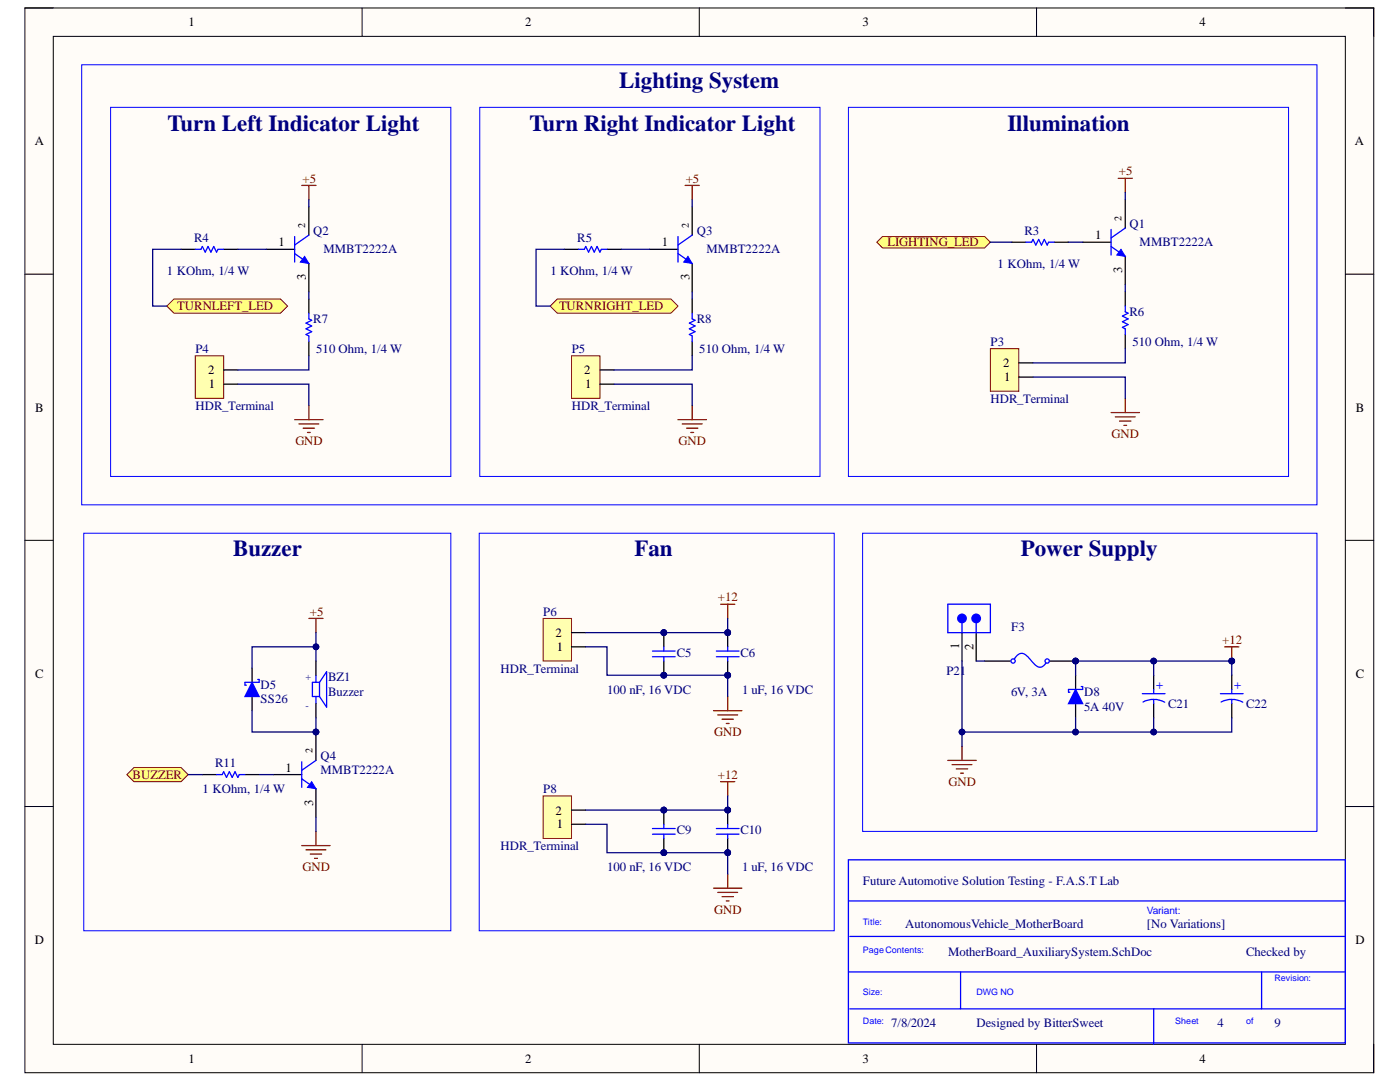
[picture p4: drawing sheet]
<svg xmlns="http://www.w3.org/2000/svg" width="279mm" height="216mm" viewBox="0 0 279 216" stroke-linecap="round" stroke-linejoin="round" font-family="sans-serif">
<defs><g id="words">
<g font-size="4.6" fill="#000080">
<text x="123.6" y="17.6">Lighting System</text>
<text x="33.4" y="26.1">Turn Left Indicator Light</text>
<text x="105.6" y="26.1">Turn Right Indicator Light</text>
<text x="201" y="26.1">Illumination</text>
<text x="46.5" y="111">Buzzer</text>
<text x="126.6" y="111">Fan</text>
<text x="203.8" y="111">Power Supply</text>
</g>
<g font-size="2.5">
<text x="37.6" y="5.2">1</text>
<text x="104.8" y="5.2">2</text>
<text x="172.1" y="5.2">3</text>
<text x="239.4" y="5.2">4</text>
<text x="6.9" y="29">A</text>
<text x="270.4" y="29">A</text>
<text x="218.6" y="47.8">1</text>
<text x="55.6" y="49.1">1</text>
<text x="132.1" y="49.1">1</text>
<text x="61.1" y="55.9" transform="rotate(-90 61.1 55.9)">3</text>
<text x="137.6" y="55.9" transform="rotate(-90 137.6 55.9)">3</text>
<text x="224" y="54.5" transform="rotate(-90 224 54.5)">3</text>
<text x="41.5" y="74.7">2</text>
<text x="41.7" y="77.5">1</text>
<text x="116.6" y="74.7">2</text>
<text x="116.8" y="77.5">1</text>
<text x="200.2" y="73.2">2</text>
<text x="200.4" y="76.1">1</text>
<text x="7" y="82.1">B</text>
<text x="270.6" y="82.1">B</text>
<text x="110.9" y="127.1">2</text>
<text x="111.1" y="129.9">1</text>
<text x="191.4" y="129.5" transform="rotate(-90 191.4 129.5)">1</text>
<text x="194.3" y="129.6" transform="rotate(-90 194.3 129.6)">2</text>
<text x="7" y="135.2">C</text>
<text x="270.6" y="135.2">C</text>
<text x="57" y="154">1</text>
<text x="62.5" y="160.7" transform="rotate(-90 62.5 160.7)">3</text>
<text x="110.9" y="162.5">2</text>
<text x="111.1" y="165.3">1</text>
<text x="6.9" y="188.3">D</text>
<text x="270.5" y="188.3">D</text>
<text x="37.6" y="212.1">1</text>
<text x="104.8" y="212.1">2</text>
<text x="172.1" y="212.1">3</text>
<text x="239.4" y="212.1">4</text>
</g>
<g font-size="2.5" fill="#800000">
<text x="223.3" y="35">+5</text>
<text x="60.4" y="36.5">+5</text>
<text x="136.9" y="36.5">+5</text>
<text x="177.1" y="49.1">LIGHTING_LED</text>
<text x="35.4" y="61.9">TURNLEFT_LED</text>
<text x="111.6" y="61.9">TURNRIGHT_LED</text>
<text x="59" y="88.8">GND</text>
<text x="135.4" y="88.8">GND</text>
<text x="221.9" y="87.4">GND</text>
<text x="143.3" y="120">+12</text>
<text x="61.8" y="122.9">+5</text>
<text x="243.9" y="128.5">+12</text>
<text x="142.5" y="146.9">GND</text>
<text x="26.5" y="155.4">BUZZER</text>
<text x="143.3" y="155.4">+12</text>
<text x="189.3" y="156.9">GND</text>
<text x="60.4" y="173.9">GND</text>
<text x="142.5" y="182.3">GND</text>
</g>
<g font-size="2.5" fill="#000080">
<text x="62.5" y="46.9">Q2</text>
<text x="139.1" y="46.9">Q3</text>
<text x="204.4" y="46.9">R3</text>
<text x="225.4" y="45.4">Q1</text>
<text x="38.7" y="48.3">R4</text>
<text x="64.5" y="50.6">MMBT2222A</text>
<text x="115.2" y="48.3">R5</text>
<text x="141" y="50.6">MMBT2222A</text>
<text x="199.1" y="53.4">1 KOhm, 1/4 W</text>
<text x="227.4" y="49.1">MMBT2222A</text>
<text x="33.3" y="54.8">1 KOhm, 1/4 W</text>
<text x="109.9" y="54.8">1 KOhm, 1/4 W</text>
<text x="62.5" y="64.4">R7</text>
<text x="139.1" y="64.4">R8</text>
<text x="225.4" y="63.1">R6</text>
<text x="39" y="70.4">P4</text>
<text x="63.1" y="70.4">510 Ohm, 1/4 W</text>
<text x="114.1" y="70.4">P5</text>
<text x="139.6" y="70.4">510 Ohm, 1/4 W</text>
<text x="197.7" y="69">P3</text>
<text x="226" y="69">510 Ohm, 1/4 W</text>
<text x="39" y="81.8">HDR_Terminal</text>
<text x="114.1" y="81.8">HDR_Terminal</text>
<text x="197.7" y="80.3">HDR_Terminal</text>
<text x="108.4" y="122.9">P6</text>
<text x="201.8" y="125.9">F3</text>
<text x="135.1" y="131.1">C5</text>
<text x="147.8" y="131.1">C6</text>
<text x="52" y="137.6">D5</text>
<text x="65.5" y="136">BZ1</text>
<text x="99.9" y="134.2">HDR_Terminal</text>
<text x="188.9" y="134.7">P21</text>
<text x="52" y="140.4">SS26</text>
<text x="65.5" y="138.8">Buzzer</text>
<text x="121.2" y="138.4">100 nF, 16 VDC</text>
<text x="148.1" y="138.4">1 uF, 16 VDC</text>
<text x="201.8" y="138.9">6V, 3A</text>
<text x="216.4" y="138.9">D8</text>
<text x="216.4" y="141.8">5A 40V</text>
<text x="233.1" y="141.2">C21</text>
<text x="248.7" y="141.2">C22</text>
<text x="43" y="153.1">R11</text>
<text x="63.9" y="151.6">Q4</text>
<text x="63.9" y="154.5">MMBT2222A</text>
<text x="40.4" y="158.2">1 KOhm, 1/4 W</text>
<text x="108.4" y="158.2">P8</text>
<text x="135.1" y="166.4">C9</text>
<text x="147.8" y="166.4">C10</text>
<text x="99.9" y="169.5">HDR_Terminal</text>
<text x="121.2" y="173.9">100 nF, 16 VDC</text>
<text x="148.1" y="173.9">1 uF, 16 VDC</text>
<text x="172.2" y="176.6">Future Automotive Solution Testing - F.A.S.T Lab</text>
<text x="180.7" y="185.2">AutonomousVehicle_MotherBoard</text>
<text x="228.9" y="185.2">[No Variations]</text>
<text x="189.2" y="190.9">MotherBoard_AuxiliarySystem.SchDoc</text>
<text x="248.7" y="190.9">Checked by</text>
<text x="177.9" y="205">7/8/2024</text>
<text x="194.9" y="205">Designed by BitterSweet</text>
<text x="243" y="205">4</text>
<text x="254.3" y="205">9</text>
</g>
<g font-size="2.5" fill="#00f">
<text x="230.8" y="136.1" transform="rotate(90 230.8 136.1)">+</text>
<text x="246.4" y="136.1" transform="rotate(90 246.4 136.1)">+</text>
</g>
<g font-size="2">
<text x="60.9" y="45.5" transform="rotate(-90 60.9 45.5)">2</text>
<text x="137.4" y="45.5" transform="rotate(-90 137.4 45.5)">2</text>
<text x="223.8" y="44.1" transform="rotate(-90 223.8 44.1)">2</text>
<text x="62.3" y="150.3" transform="rotate(-90 62.3 150.3)">2</text>
</g>
<g font-size="2" fill="#000080">
<text x="61" y="135.7">+</text>
<text x="61" y="141.4">-</text>
</g>
<text font-size="2" fill="#00f" x="228.9" y="182.4">Variant:</text>
<g font-size="1.8" fill="#00f">
<text x="172.2" y="184.5">Title:</text>
<text x="172.2" y="190.2">PageContents:</text>
<text x="254.3" y="195.8">Revision:</text>
<text x="172.2" y="198.6">Size:</text>
<text x="194.9" y="198.6">DWG NO</text>
<text x="172.2" y="204.3">Date:</text>
<text x="234.5" y="204.3">Sheet</text>
<text x="248.7" y="204.3">of</text>
</g>
</g></defs>
<path d="M5 1.6h269.2v212.5h-269.2z" fill-rule="evenodd" fill="#fffcf8"/>
<path d="M5 1.6h269.2v212.5h-269.2z" fill="none" stroke="#000" stroke-width=".2"/>
<path d="M10.6 7.3h257.9v201.1h-257.9z" fill-rule="evenodd" fill="#fffcf8"/>
<g fill="none" stroke="#000" stroke-width=".2">
<path d="M5 1.6h5.6M10.6 7.3h257.9v201.1h-257.9zM72.3 1.6v5.7M139.6 1.6v5.7M206.9 1.6v5.7M268.5 1.6h5.7v5.7M5 54.7h5.6M268.5 54.7h5.7M5 107.8h5.6M268.5 107.8h5.7M5 160.9h5.6M268.5 160.9h5.7"/>
<path d="M72.3 208.4v5.7M139.6 208.4v5.7M206.9 208.4v5.7M274.2 208.4v5.7"/>
</g>
<path d="M16.3 12.9h246.5v87.8h-246.5zM22.1 21.4h67.9v73.7h-67.9zM95.7 21.4h67.9v73.7h-67.9zM169.3 21.4h87.9v73.7h-87.9zM16.7 106.4h73.3v79.3h-73.3zM95.6 106.4h70.9v79.3h-70.9z" fill="none" stroke="#00f" stroke-width=".2"/>
<path d="M53.1 49.7h5.7M61.6 41.2v5.7M61.6 52.6v5.6" fill="none" stroke="#000" stroke-width=".25"/>
<path d="M58.8 50.6l2.8 2M58.8 47.2v5.1M61.6 46.9l-2.8 2" fill="none" stroke="#00f" stroke-width=".25"/>
<path d="M60.8 51.2l.8 1.4-1.7-.3z" fill="#00f"/>
<path d="M60.8 51.2l.8 1.4-1.7-.3z" fill="none" stroke="#00f" stroke-width=".2"/>
<circle cx="63.1" cy="146.1" r=".57" fill="#000080"/>
<circle cx="63.1" cy="146.1" r=".57" fill="none" stroke="#000080" stroke-width=".2"/>
<path d="M63.1 146.1v5.6" fill="none" stroke="#000" stroke-width=".25"/>
<circle cx="63.1" cy="146.1" r=".57" fill="#000080"/>
<circle cx="63.1" cy="146.1" r=".57" fill="none" stroke="#000080" stroke-width=".2"/>
<path d="M54.6 154.6h5.6M63.1 157.4v5.7" fill="none" stroke="#000" stroke-width=".25"/>
<path d="M60.2 155.4l2.9 2M60.2 152v5.1M63.1 151.7l-2.9 2" fill="none" stroke="#00f" stroke-width=".25"/>
<path d="M62.2 156l.9 1.4-1.7-.3z" fill="#00f"/>
<path d="M62.2 156l.9 1.4-1.7-.3z" fill="none" stroke="#00f" stroke-width=".2"/>
<path d="M36.1 49.7h2.9M44.6 49.7h2.9M61.6 59.7v2.8M61.6 68.2v2.8" fill="none" stroke="#000" stroke-width=".25"/>
<path d="M39 49.7h1.1l.3-.5 .6 1.1 .5-1.1 .6 1.1 .6-1.1 .5 1.1 .3-.6h1.1M61.6 62.5v1.1l.6 .3-1.1 .6 1.1 .5-1.1 .6 1.1 .6-1.1 .5 .5 .3v1.2" fill="none" stroke="#00f" stroke-width=".25"/>
<path d="M60.2 37h2.9M61.6 37v2.8M58.8 83.7h5.7M59.7 84.6h3.9M60.5 85.4h2.3M61.4 86.3h.5M61.6 80.9v2.8" fill="none" stroke="#800000" stroke-width=".25"/>
<path d="M33.3 61.1l1.4-1.4h21.3l1.4 1.4-1.4 1.4h-21.3z" fill-rule="evenodd" fill="#ffff80"/>
<path d="M33.3 61.1l1.4-1.4h21.3l1.4 1.4-1.4 1.4h-21.3z" fill="none" stroke="#800000" stroke-width=".2"/>
<path d="M129.6 49.7h5.7M138.1 41.2v5.7M138.1 52.6v5.6" fill="none" stroke="#000" stroke-width=".25"/>
<path d="M135.3 50.6l2.8 2M135.3 47.2v5.1M138.1 46.9l-2.8 2" fill="none" stroke="#00f" stroke-width=".25"/>
<path d="M137.3 51.2l.8 1.4-1.7-.3z" fill="#00f"/>
<path d="M137.3 51.2l.8 1.4-1.7-.3z" fill="none" stroke="#00f" stroke-width=".2"/>
<path d="M112.6 49.7h2.9M121.1 49.7h2.9M138.1 59.7v2.8M138.1 68.2v2.8" fill="none" stroke="#000" stroke-width=".25"/>
<path d="M115.5 49.7h1.1l.3-.5 .6 1.1 .5-1.1 .6 1.1 .6-1.1 .5 1.1 .3-.6h1.1M138.1 62.5v1.1l.6 .3-1.1 .6 1.1 .5-1.1 .6 1.1 .6-1.1 .5 .5 .3v1.2" fill="none" stroke="#00f" stroke-width=".25"/>
<path d="M136.7 37h2.9M138.1 37v2.8M135.3 83.7h5.7M136.2 84.6h3.9M137 85.4h2.3M137.9 86.3h.5M138.1 80.9v2.8" fill="none" stroke="#800000" stroke-width=".25"/>
<path d="M109.8 61.1l1.4-1.4h22.7l1.4 1.4-1.4 1.4h-22.7z" fill-rule="evenodd" fill="#ffff80"/>
<path d="M109.8 61.1l1.4-1.4h22.7l1.4 1.4-1.4 1.4h-22.7z" fill="none" stroke="#800000" stroke-width=".2"/>
<path d="M224.6 39.8v5.7M216.1 48.3h5.6M224.6 51.2v5.6" fill="none" stroke="#000" stroke-width=".25"/>
<path d="M221.7 49.2l2.9 2M221.7 45.8v5.1M224.6 45.5l-2.9 2" fill="none" stroke="#00f" stroke-width=".25"/>
<path d="M223.7 49.7l.9 1.5-1.7-.3z" fill="#00f"/>
<path d="M223.7 49.7l.9 1.5-1.7-.3z" fill="none" stroke="#00f" stroke-width=".2"/>
<path d="M201.9 48.3h2.8M210.4 48.3h2.8M224.6 58.2v2.9M224.6 66.7v2.9M50.3 133.3v2.8M50.3 139v2.8M63.1 131.9v2.8M63.1 140.4v2.8" fill="none" stroke="#000" stroke-width=".25"/>
<path d="M204.7 48.3h1.2l.3-.5 .5 1.1 .6-1.1 .5 1.1 .6-1.1 .6 1.1 .3-.6h1.1M224.6 61.1v1.1l.5 .3-1.1 .6 1.1 .5-1.1 .6 1.1 .6-1.1 .5 .6 .3v1.1M63.1 134.7v1.4M63.1 139v1.4M63.8 136.1h-1.5v2.9h1.5M63.8 136.1v2.9M63.8 136.1l1.4-2.1v7.1l-1.4-2.1" fill="none" stroke="#00f" stroke-width=".25"/>
<path d="M223.2 35.6h2.8M224.6 35.6v2.8M224.6 79.5v2.8M221.7 82.3h5.7M222.6 83.2h4M223.4 84h2.3M224.3 84.9h.5" fill="none" stroke="#800000" stroke-width=".25"/>
<path d="M50.3 136.1l1.4 2.9h-2.8z" fill="#00f"/>
<path d="M50.3 136.1l1.4 2.9h-2.8zM51.4 135.6h.3v.5h-2.8v.6h.3M43.2 154.6h1.2l.2-.6 .6 1.1 .6-1.1 .5 1.1 .6-1.1 .6 1.1 .3-.5h1.1" fill="none" stroke="#00f" stroke-width=".25"/>
<path d="M40.4 154.6h2.8M48.9 154.6h2.8" fill="none" stroke="#000" stroke-width=".25"/>
<path d="M61.6 123.4h2.9M63.1 123.4v2.8M60.2 168.7h5.7M61.1 169.6h3.9M61.9 170.4h2.3M62.8 171.3h.5M63.1 165.9v2.8" fill="none" stroke="#800000" stroke-width=".25"/>
<path d="M25.3 154.6l1.4-1.5h9.4l1.5 1.5-1.5 1.4h-9.4z" fill-rule="evenodd" fill="#ffff80"/>
<path d="M25.3 154.6l1.4-1.5h9.4l1.5 1.5-1.5 1.4h-9.4z" fill="none" stroke="#800000" stroke-width=".2"/>
<path d="M39 71h5.6v8.5h-5.6z" fill-rule="evenodd" fill="#ffffb0"/>
<path d="M39 71h5.6v8.5h-5.6z" fill="none" stroke="#800000" stroke-width=".2"/>
<path d="M44.6 76.7h2.9M44.6 73.8h2.9" fill="none" stroke="#000" stroke-width=".25"/>
<path d="M114.1 71h5.6v8.5h-5.6z" fill-rule="evenodd" fill="#ffffb0"/>
<path d="M114.1 71h5.6v8.5h-5.6z" fill="none" stroke="#800000" stroke-width=".2"/>
<path d="M119.7 76.7h2.9M119.7 73.8h2.9" fill="none" stroke="#000" stroke-width=".25"/>
<path d="M197.7 69.6h5.6v8.5h-5.6z" fill-rule="evenodd" fill="#ffffb0"/>
<path d="M197.7 69.6h5.6v8.5h-5.6z" fill="none" stroke="#800000" stroke-width=".2"/>
<path d="M203.3 75.2h2.9M203.3 72.4h2.9" fill="none" stroke="#000" stroke-width=".25"/>
<path d="M108.4 123.4h5.7v8.5h-5.7z" fill-rule="evenodd" fill="#ffffb0"/>
<path d="M108.4 123.4h5.7v8.5h-5.7z" fill="none" stroke="#800000" stroke-width=".2"/>
<path d="M114.1 129.1h2.8M114.1 126.2h2.8" fill="none" stroke="#000" stroke-width=".25"/>
<circle cx="145.2" cy="126.2" r=".57" fill="#000080"/>
<circle cx="145.2" cy="126.2" r=".57" fill="none" stroke="#000080" stroke-width=".2"/>
<circle cx="145.2" cy="134.7" r=".57" fill="#000080"/>
<circle cx="145.2" cy="134.7" r=".57" fill="none" stroke="#000080" stroke-width=".2"/>
<path d="M145.2 126.2v2.9" fill="none" stroke="#000" stroke-width=".25"/>
<circle cx="145.2" cy="126.2" r=".57" fill="#000080"/>
<circle cx="145.2" cy="126.2" r=".57" fill="none" stroke="#000080" stroke-width=".2"/>
<path d="M145.2 131.9v2.8" fill="none" stroke="#000" stroke-width=".25"/>
<circle cx="145.2" cy="134.7" r=".57" fill="#000080"/>
<circle cx="145.2" cy="134.7" r=".57" fill="none" stroke="#000080" stroke-width=".2"/>
<path d="M143 129.9h4.5M143 131h4.5M145.2 129.1v.8M145.2 131v.9" fill="none" stroke="#00f" stroke-width=".25"/>
<circle cx="132.5" cy="126.2" r=".57" fill="#000080"/>
<circle cx="132.5" cy="126.2" r=".57" fill="none" stroke="#000080" stroke-width=".2"/>
<circle cx="132.5" cy="134.7" r=".57" fill="#000080"/>
<circle cx="132.5" cy="134.7" r=".57" fill="none" stroke="#000080" stroke-width=".2"/>
<path d="M132.5 126.2v2.9" fill="none" stroke="#000" stroke-width=".25"/>
<circle cx="132.5" cy="126.2" r=".57" fill="#000080"/>
<circle cx="132.5" cy="126.2" r=".57" fill="none" stroke="#000080" stroke-width=".2"/>
<path d="M132.5 131.9v2.8" fill="none" stroke="#000" stroke-width=".25"/>
<circle cx="132.5" cy="134.7" r=".57" fill="#000080"/>
<circle cx="132.5" cy="134.7" r=".57" fill="none" stroke="#000080" stroke-width=".2"/>
<path d="M130.2 129.9h4.5M130.2 131h4.5M132.5 129.1v.8M132.5 131v.9" fill="none" stroke="#00f" stroke-width=".25"/>
<path d="M143.8 120.6h2.8M145.2 120.6v2.8M145.2 139v2.8M142.4 141.8h5.7M143.2 142.7h4M144.1 143.5h2.3M144.9 144.4h.6" fill="none" stroke="#800000" stroke-width=".25"/>
<path d="M108.4 158.8h5.7v8.5h-5.7z" fill-rule="evenodd" fill="#ffffb0"/>
<path d="M108.4 158.8h5.7v8.5h-5.7z" fill="none" stroke="#800000" stroke-width=".2"/>
<path d="M114.1 164.5h2.8M114.1 161.6h2.8" fill="none" stroke="#000" stroke-width=".25"/>
<circle cx="145.2" cy="161.6" r=".57" fill="#000080"/>
<circle cx="145.2" cy="161.6" r=".57" fill="none" stroke="#000080" stroke-width=".2"/>
<circle cx="145.2" cy="170.1" r=".57" fill="#000080"/>
<circle cx="145.2" cy="170.1" r=".57" fill="none" stroke="#000080" stroke-width=".2"/>
<path d="M145.2 161.6v2.9" fill="none" stroke="#000" stroke-width=".25"/>
<circle cx="145.2" cy="161.6" r=".57" fill="#000080"/>
<circle cx="145.2" cy="161.6" r=".57" fill="none" stroke="#000080" stroke-width=".2"/>
<path d="M145.2 167.3v2.8" fill="none" stroke="#000" stroke-width=".25"/>
<circle cx="145.2" cy="170.1" r=".57" fill="#000080"/>
<circle cx="145.2" cy="170.1" r=".57" fill="none" stroke="#000080" stroke-width=".2"/>
<path d="M143 165.3h4.5M143 166.5h4.5M145.2 164.5v.8M145.2 166.5v.8" fill="none" stroke="#00f" stroke-width=".25"/>
<path d="M143.8 156h2.8M145.2 156v2.8M142.4 177.2h5.7M143.2 178.1h4M144.1 178.9h2.3M145 179.8h.5M145.2 174.4v2.8" fill="none" stroke="#800000" stroke-width=".25"/>
<circle cx="132.5" cy="161.6" r=".57" fill="#000080"/>
<circle cx="132.5" cy="161.6" r=".57" fill="none" stroke="#000080" stroke-width=".2"/>
<circle cx="132.5" cy="170.1" r=".57" fill="#000080"/>
<circle cx="132.5" cy="170.1" r=".57" fill="none" stroke="#000080" stroke-width=".2"/>
<path d="M132.5 161.6v2.9" fill="none" stroke="#000" stroke-width=".25"/>
<circle cx="132.5" cy="161.6" r=".57" fill="#000080"/>
<circle cx="132.5" cy="161.6" r=".57" fill="none" stroke="#000080" stroke-width=".2"/>
<path d="M132.5 167.3v2.8" fill="none" stroke="#000" stroke-width=".25"/>
<circle cx="132.5" cy="170.1" r=".57" fill="#000080"/>
<circle cx="132.5" cy="170.1" r=".57" fill="none" stroke="#000080" stroke-width=".2"/>
<path d="M130.2 165.3h4.5M130.2 166.5h4.5M132.5 164.5v.8M132.5 166.5v.8M169.3 171.6h99.2v36.5h-99.2zM169.3 179.8h99.2M169.3 193.9h99.2M169.6 186.9h98.9M191.7 193.9v7.4M251.8 193.9v7.4M169.6 201.3h98.9M230.2 201.3v7.1" fill="none" stroke="#00f" stroke-width=".25"/>
<path d="M175 48.3l1.1-1.1h20.4l1.2 1.1-1.2 1.2h-20.4z" fill-rule="evenodd" fill="#ffff80"/>
<path d="M175 48.3l1.1-1.1h20.4l1.2 1.1-1.2 1.2h-20.4z" fill="none" stroke="#800000" stroke-width=".2"/>
<circle cx="214.7" cy="131.9" r=".57" fill="#000080"/>
<circle cx="214.7" cy="131.9" r=".57" fill="none" stroke="#000080" stroke-width=".2"/>
<path d="M202.2 131.9a1.9 1.9 0 0 1 2.1-1.5l.8 .6 .8 .9a2.16 2.16 0 0 0 2 1.2l.6-.5 .5-.7" fill="none" stroke="#00f" stroke-width=".25"/>
<path d="M209 131.9h5.7" fill="none" stroke="#000" stroke-width=".25"/>
<circle cx="214.7" cy="131.9" r=".57" fill="#000080"/>
<circle cx="214.7" cy="131.9" r=".57" fill="none" stroke="#000080" stroke-width=".2"/>
<path d="M196.5 131.9h5.7" fill="none" stroke="#000" stroke-width=".25"/>
<circle cx="202.2" cy="131.9" r=".43" fill="#fff"/>
<circle cx="202.2" cy="131.9" r=".43" fill="none" stroke="#00f" stroke-width=".25"/>
<circle cx="209" cy="131.9" r=".43" fill="#fff"/>
<circle cx="209" cy="131.9" r=".43" fill="none" stroke="#00f" stroke-width=".25"/>
<path d="M214.7 134.7v2.9M214.7 140.4v2.8" fill="none" stroke="#000" stroke-width=".25"/>
<path d="M214.7 137.6l1.4 2.8h-2.9z" fill="#00f"/>
<path d="M214.7 137.6l1.4 2.8h-2.9zM215.8 137h.3v.6h-2.9v.5h.3" fill="none" stroke="#00f" stroke-width=".25"/>
<path d="M244.4 129.1h2.8M245.8 129.1v2.8M189.2 151.7h5.6M190 152.6h4M190.8 153.4h2.3M191.7 154.3h.6M192 148.9v2.8" fill="none" stroke="#800000" stroke-width=".25"/>
<circle cx="245.8" cy="131.9" r=".57" fill="#000080"/>
<circle cx="245.8" cy="131.9" r=".57" fill="none" stroke="#000080" stroke-width=".2"/>
<path d="M192 126.2v5.7M194.8 126.2v5.7" fill="none" stroke="#000" stroke-width=".25"/>
<path d="M189.2 120.6h8.5v5.6h-8.5zM192 124.3v1.9M194.8 124.3v1.9" fill="none" stroke="#00f" stroke-width=".25"/>
<circle cx="194.8" cy="123.4" r=".85" fill="#00f"/>
<circle cx="194.8" cy="123.4" r=".85" fill="none" stroke="#00f" stroke-width=".25"/>
<circle cx="192" cy="123.4" r=".85" fill="#00f"/>
<g fill="none" stroke="#00f" stroke-width=".25">
<path d="M228 138.4h4.5M230.2 137.6v.8M230.2 139.5v.9M243.6 138.4h4.5M245.8 137.6v.8M245.8 139.5v.9M228.1 140.1a4.5 4.5 0 0 1 4.3 0M243.7 140.1a4.5 4.5 0 0 1 4.3 0"/>
<circle cx="192" cy="123.4" r=".85"/>
</g>
<path d="M172.2 106.4h90.6v59.5h-90.6z" fill="none" stroke="#00f" stroke-width=".2"/>
<path d="M230.2 134.7v2.9M245.8 134.7v2.9M230.2 140.4v2.8M245.8 140.4v2.8" fill="none" stroke="#000" stroke-width=".25"/>
<g fill="none" stroke="#000080" stroke-width=".25">
<path d="M61.6 39.8v1.4M138.1 39.8v1.4M224.6 38.4v1.4M36.1 49.7h-5.6v11.4h2.8M47.5 49.7h5.6M61.6 58.2v1.5M112.6 49.7h-5.6v11.4h2.8M124 49.7h5.6M138.1 58.2v1.5M197.7 48.3h4.2M213.2 48.3h2.9M224.6 56.8v1.4"/>
<path d="M50.3 141.8v4.3h12.8v-2.9M63.1 163.1v2.8"/>
</g>
<circle cx="63.1" cy="146.1" r=".57" fill="#000080"/>
<circle cx="63.1" cy="146.1" r=".57" fill="none" stroke="#000080" stroke-width=".2"/>
<path d="M63.1 129.1h-12.8v4.2" fill="none" stroke="#000080" stroke-width=".25"/>
<circle cx="63.1" cy="129.1" r=".57" fill="#000080"/>
<circle cx="63.1" cy="129.1" r=".57" fill="none" stroke="#000080" stroke-width=".2"/>
<path d="M47.5 76.7h14.1v4.2M61.6 71v2.8h-14.1M122.6 76.7h15.5v4.2M138.1 71v2.8h-15.5M206.2 75.2h18.4v4.3M224.6 69.6v2.8h-18.4M116.9 129.1h4.2v5.6h24.1v4.3M37.6 154.6h2.8M51.7 154.6h2.9" fill="none" stroke="#000080" stroke-width=".25"/>
<circle cx="145.2" cy="134.7" r=".57" fill="#000080"/>
<circle cx="145.2" cy="134.7" r=".57" fill="none" stroke="#000080" stroke-width=".2"/>
<circle cx="132.5" cy="134.7" r=".57" fill="#000080"/>
<circle cx="132.5" cy="134.7" r=".57" fill="none" stroke="#000080" stroke-width=".2"/>
<path d="M145.2 123.4v2.8h-28.3" fill="none" stroke="#000080" stroke-width=".25"/>
<circle cx="132.5" cy="126.2" r=".57" fill="#000080"/>
<circle cx="132.5" cy="126.2" r=".57" fill="none" stroke="#000080" stroke-width=".2"/>
<circle cx="145.2" cy="126.2" r=".57" fill="#000080"/>
<circle cx="145.2" cy="126.2" r=".57" fill="none" stroke="#000080" stroke-width=".2"/>
<path d="M116.9 164.5h4.2v5.6h24.1v4.3" fill="none" stroke="#000080" stroke-width=".25"/>
<circle cx="145.2" cy="170.1" r=".57" fill="#000080"/>
<circle cx="145.2" cy="170.1" r=".57" fill="none" stroke="#000080" stroke-width=".2"/>
<circle cx="132.5" cy="170.1" r=".57" fill="#000080"/>
<circle cx="132.5" cy="170.1" r=".57" fill="none" stroke="#000080" stroke-width=".2"/>
<path d="M145.2 158.8v2.8h-28.3" fill="none" stroke="#000080" stroke-width=".25"/>
<circle cx="132.5" cy="161.6" r=".57" fill="#000080"/>
<circle cx="132.5" cy="161.6" r=".57" fill="none" stroke="#000080" stroke-width=".2"/>
<circle cx="145.2" cy="161.6" r=".57" fill="#000080"/>
<circle cx="145.2" cy="161.6" r=".57" fill="none" stroke="#000080" stroke-width=".2"/>
<path d="M192 131.9v14.2" fill="none" stroke="#000080" stroke-width=".25"/>
<circle cx="192" cy="146.1" r=".57" fill="#000080"/>
<circle cx="192" cy="146.1" r=".57" fill="none" stroke="#000080" stroke-width=".2"/>
<path d="M194.8 131.9h1.7M214.7 143.2v2.9" fill="none" stroke="#000080" stroke-width=".25"/>
<circle cx="214.7" cy="146.1" r=".57" fill="#000080"/>
<circle cx="214.7" cy="146.1" r=".57" fill="none" stroke="#000080" stroke-width=".2"/>
<path d="M245.8 131.9v2.8" fill="none" stroke="#000080" stroke-width=".25"/>
<circle cx="245.8" cy="131.9" r=".57" fill="#000080"/>
<circle cx="245.8" cy="131.9" r=".57" fill="none" stroke="#000080" stroke-width=".2"/>
<path d="M63.1 126.2v5.7" fill="none" stroke="#000080" stroke-width=".25"/>
<circle cx="63.1" cy="129.1" r=".57" fill="#000080"/>
<circle cx="63.1" cy="129.1" r=".57" fill="none" stroke="#000080" stroke-width=".2"/>
<path d="M230.2 143.2v2.9" fill="none" stroke="#000080" stroke-width=".25"/>
<circle cx="230.2" cy="146.1" r=".57" fill="#000080"/>
<circle cx="230.2" cy="146.1" r=".57" fill="none" stroke="#000080" stroke-width=".2"/>
<path d="M230.2 131.9v2.8" fill="none" stroke="#000080" stroke-width=".25"/>
<circle cx="230.2" cy="131.9" r=".57" fill="#000080"/>
<circle cx="230.2" cy="131.9" r=".57" fill="none" stroke="#000080" stroke-width=".2"/>
<path d="M245.8 131.9h-31.1v2.8" fill="none" stroke="#000080" stroke-width=".25"/>
<circle cx="214.7" cy="131.9" r=".57" fill="#000080"/>
<circle cx="214.7" cy="131.9" r=".57" fill="none" stroke="#000080" stroke-width=".2"/>
<circle cx="230.2" cy="131.9" r=".57" fill="#000080"/>
<circle cx="230.2" cy="131.9" r=".57" fill="none" stroke="#000080" stroke-width=".2"/>
<circle cx="245.8" cy="131.9" r=".57" fill="#000080"/>
<circle cx="245.8" cy="131.9" r=".57" fill="none" stroke="#000080" stroke-width=".2"/>
<path d="M245.8 143.2v2.9h-53.8v2.8" fill="none" stroke="#000080" stroke-width=".25"/>
<circle cx="192" cy="146.1" r=".57" fill="#000080"/>
<circle cx="192" cy="146.1" r=".57" fill="none" stroke="#000080" stroke-width=".2"/>
<circle cx="214.7" cy="146.1" r=".57" fill="#000080"/>
<circle cx="214.7" cy="146.1" r=".57" fill="none" stroke="#000080" stroke-width=".2"/>
<circle cx="230.2" cy="146.1" r=".57" fill="#000080"/>
<circle cx="230.2" cy="146.1" r=".57" fill="none" stroke="#000080" stroke-width=".2"/>
<use href="#words"/>
</svg>
